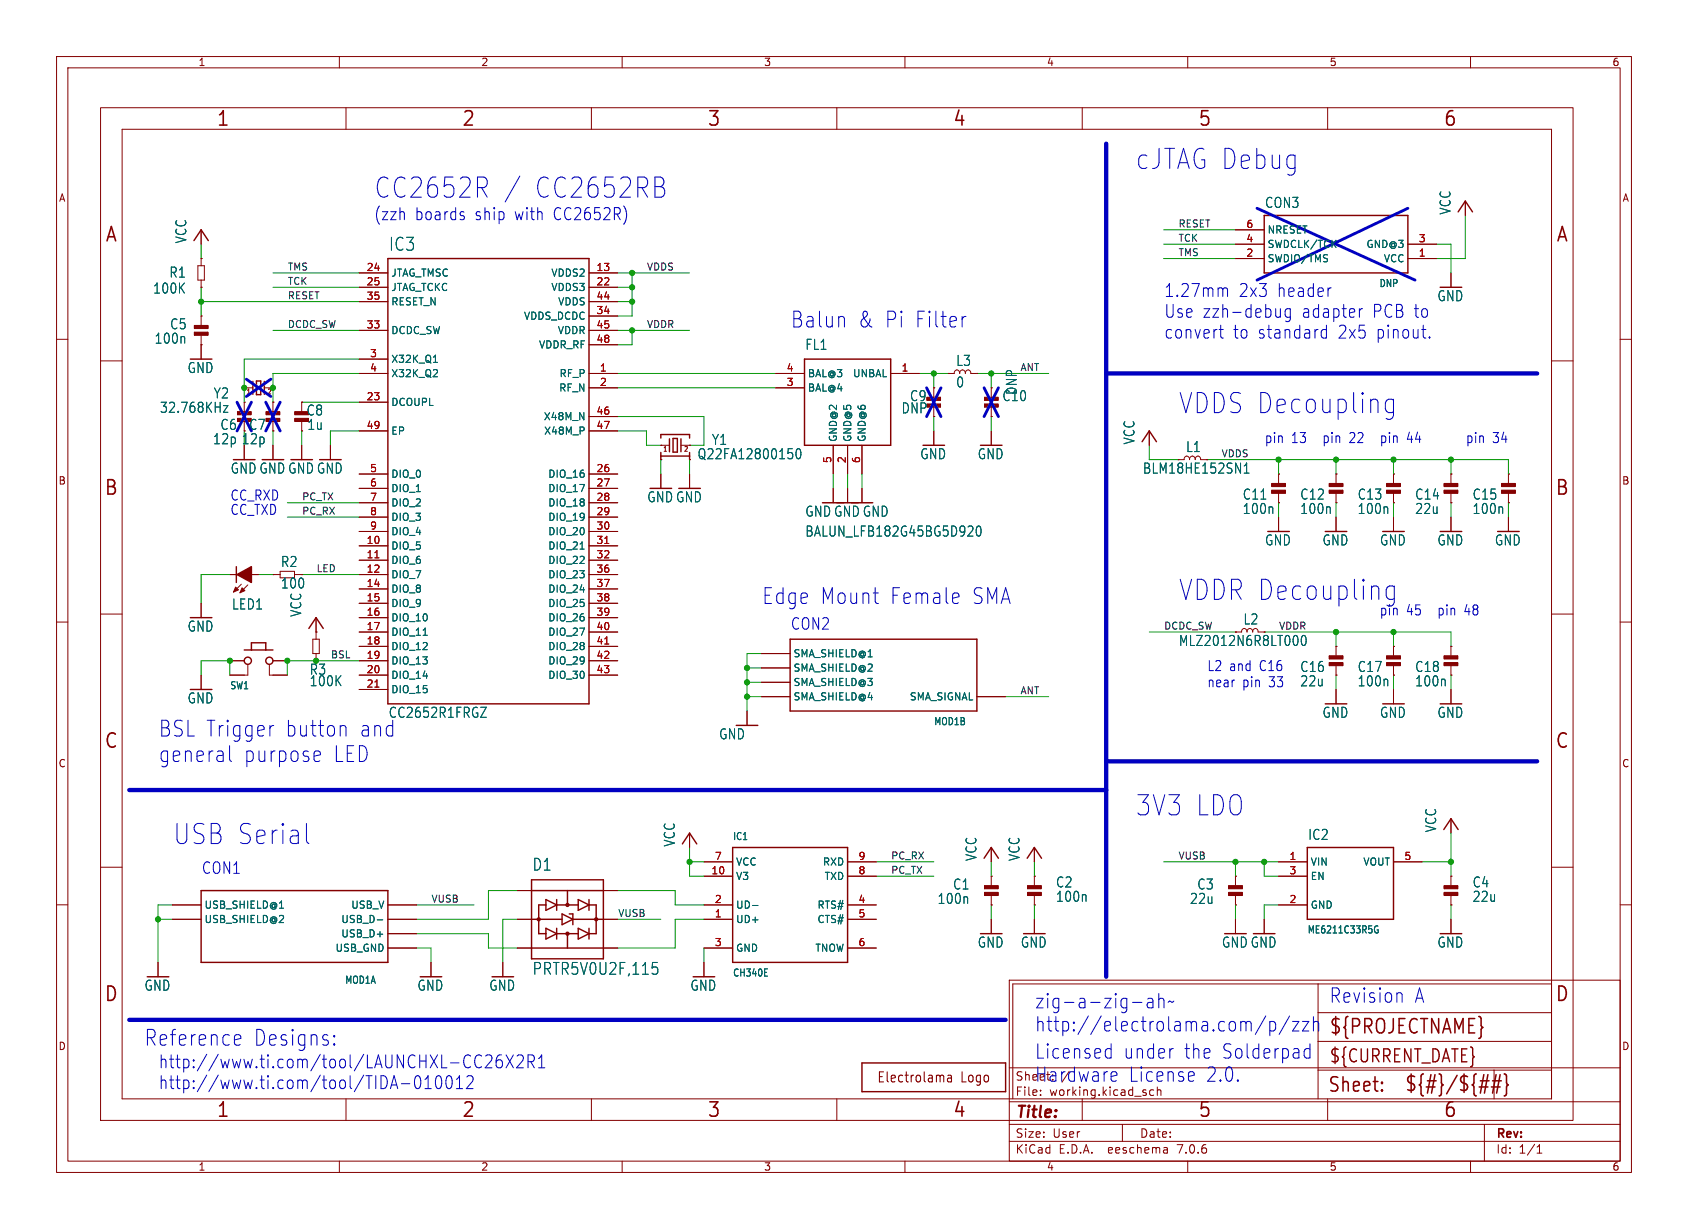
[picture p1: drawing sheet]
<svg xmlns="http://www.w3.org/2000/svg" width="298mm" height="217mm" viewBox="0 0 298 217" stroke-linecap="round" stroke-linejoin="round" font-family="sans-serif">
<defs><g id="words">
<g font-size="5" fill="#0000c2">
<text x="66" y="35.3">CC2652R</text>
<text x="88.8" y="35.3">/</text>
<text x="94.1" y="35.3">CC2652RB</text>
<text x="200.7" y="30.2">cJTAG Debug</text>
<text x="208.3" y="73.4">VDDS Decoupling</text>
<text x="208.3" y="106.4">VDDR Decoupling</text>
<text x="30.5" y="149.6">USB Serial</text>
<text x="200.7" y="144.5">3V3 LDO</text>
</g>
<g font-size="3.9" fill="#0000c2">
<text x="139.7" y="58.2">Balun</text>
<text x="151.6" y="58.2">&amp; Pi Filter</text>
<text x="134.6" y="107.1">Edge Mount</text>
<text x="157.2" y="107.1">Female</text>
<text x="171.7" y="107.1">SMA</text>
<text x="27.9" y="130.5">BSL Trigger</text>
<text x="50.3" y="130.5">button</text>
<text x="27.9" y="135">general</text>
<text x="43" y="135">purpose</text>
<text x="58.8" y="135">LED</text>
<text x="25.4" y="185.2">Reference</text>
<text x="44.7" y="185.2">Designs:</text>
</g>
<text font-size="3.9" fill="#006464" x="63.4" y="130.5">and</text>
<g font-size="3.5" fill="#840000">
<text x="38.2" y="22.7">1</text>
<text x="81.6" y="22.7">2</text>
<text x="125" y="22.7">3</text>
<text x="168.4" y="22.7">4</text>
<text x="211.8" y="22.7">5</text>
<text x="255.1" y="22.7">6</text>
<text x="18.5" y="43.1">A</text>
<text x="275" y="43.1">A</text>
<text x="18.3" y="87.9">B</text>
<text x="274.9" y="87.9">B</text>
<text x="18.3" y="132.7">C</text>
<text x="274.9" y="132.7">C</text>
<text x="18.3" y="177.4">D</text>
<text x="274.9" y="177.4">D</text>
<text x="234.9" y="183.2">${PROJECTNAME}</text>
<text x="38.2" y="197.9">1</text>
<text x="81.6" y="197.9">2</text>
<text x="125" y="197.9">3</text>
<text x="168.4" y="197.9">4</text>
<text x="211.8" y="197.9">5</text>
<text x="234.7" y="193.5">Sheet:</text>
<text x="248.3" y="193.3">${#}/${##}</text>
<text x="255.1" y="197.9">6</text>
</g>
<g font-size="3.5" fill="#0000c2">
<text x="182.9" y="178.5">zig-a-zig-ah~</text>
<text x="234.9" y="177.6">Revision</text>
<text x="250" y="177.6">A</text>
<text x="182.9" y="182.6">http://electrolama.com/p/zzh</text>
<text x="182.9" y="187.4">Licensed</text>
<text x="182.9" y="191.5">Hardware</text>
<text x="198.5" y="187.4">under</text>
<text x="199.5" y="191.5">License</text>
<text x="209.3" y="187.4">the</text>
<text x="213.2" y="191.5">2.0.</text>
<text x="216" y="187.4">Solderpad</text>
</g>
<text font-size="3.2" fill="#006464" x="68.7" y="44.6">IC3</text>
<g font-size="3.2" fill="#0000c2">
<text x="205.7" y="52.7">1.27mm</text>
<text x="218.9" y="52.7">2x3</text>
<text x="225.8" y="52.7">header</text>
<text x="205.7" y="56.4">Use zzh-debug</text>
<text x="230.1" y="56.4">adapter</text>
<text x="242.7" y="56.4">PCB to</text>
<text x="205.7" y="60.1">convert</text>
<text x="217.9" y="60.1">to standard</text>
<text x="236.6" y="60.1">2x5</text>
<text x="243.4" y="60.1">pinout.</text>
<text x="27.9" y="189.1">http://www.ti.com/tool/LAUNCHXL-CC26X2R1</text>
<text x="27.9" y="192.8">http://www.ti.com/tool/TIDA-010012</text>
</g>
<text font-size="3.2" fill="#840000" x="234.9" y="188.2">${CURRENT_DATE}</text>
<g font-size="3" fill="#0000c2">
<text x="66" y="39.1">(zzh</text>
<text x="73.3" y="39.1">boards</text>
<text x="83.9" y="39.1">ship</text>
<text x="91" y="39.1">with</text>
<text x="97.9" y="39.1">CC2652R)</text>
</g>
<g font-size="2.9" fill="#006464">
<text x="94.1" y="154.2">D1</text>
<text x="94.1" y="172.6">PRTR5V0U2F,115</text>
</g>
<g font-size="2.8" fill="#0000c2">
<text x="139.7" y="111.5">CON2</text>
<text x="35.6" y="154.7">CON1</text>
</g>
<text font-size="2.8" fill="#840000" x="179.4" y="198.2">Title:</text>
<g font-size="2.5" fill="#006464">
<text x="223.6" y="37">CON3</text>
<text x="256.7" y="38" transform="rotate(-90 256.7 38)">VCC</text>
<text x="33.2" y="43.1" transform="rotate(-90 33.2 43.1)">VCC</text>
<text x="27" y="52.1">100K</text>
<text x="29.9" y="49.3">R1</text>
<text x="254.1" y="53.5">GND</text>
<text x="30" y="58.5">C5</text>
<text x="27.3" y="61">100n</text>
<text x="142.3" y="62.1">FL1</text>
<text x="169" y="64.9">L3</text>
<text x="33.1" y="66.2">GND</text>
<text x="37.7" y="70.7">Y2</text>
<text x="160.8" y="71.2">C9</text>
<text x="169" y="68.7">0</text>
<text x="177.1" y="71.2">C10</text>
<text x="180" y="69.9" transform="rotate(-90 180 69.9)">DNP</text>
<text x="28.2" y="73.2">32.768KHz</text>
<text x="38.9" y="76.2">C6</text>
<text x="44" y="76.2">C7</text>
<text x="54.1" y="73.7">C8</text>
<text x="54.3" y="76.2">1u</text>
<text x="159.3" y="73.3">DNP</text>
<text x="37.6" y="78.8">12p 12p</text>
<text x="40.7" y="84">GNDGNDGNDGND</text>
<text x="123.2" y="81.4">Q22FA12800150</text>
<text x="125.8" y="78.9">Y1</text>
<text x="162.6" y="81.4">GND</text>
<text x="172.8" y="81.4">GND</text>
<text x="200.8" y="78.7" transform="rotate(-90 200.8 78.7)">VCC</text>
<text x="209.6" y="80.2">L1</text>
<text x="114.4" y="89">GNDGND</text>
<text x="219.6" y="88.6">C11</text>
<text x="229.8" y="88.6">C12</text>
<text x="240" y="88.6">C13</text>
<text x="250.1" y="88.6">C14</text>
<text x="260.3" y="88.6">C15</text>
<text x="142.3" y="95.1">BALUN_LFB182G45BG5D920</text>
<text x="142.3" y="91.6">GNDGNDGND</text>
<text x="219.6" y="91.1">100n</text>
<text x="229.8" y="91.1">100n</text>
<text x="240" y="91.1">100n</text>
<text x="250.1" y="91.1">22u</text>
<text x="260.3" y="91.1">100n</text>
<text x="49.6" y="100.5">R2</text>
<text x="223.6" y="96.7">GND</text>
<text x="233.7" y="96.7">GND</text>
<text x="243.9" y="96.7">GND</text>
<text x="254.1" y="96.7">GND</text>
<text x="264.2" y="96.7">GND</text>
<text x="40.9" y="108">LED1</text>
<text x="49.6" y="104.3">100</text>
<text x="33.1" y="111.9">GND</text>
<text x="53.5" y="109.2" transform="rotate(-90 53.5 109.2)">VCC</text>
<text x="219.8" y="110.6">L2</text>
<text x="54.7" y="119.5">R3</text>
<text x="208.3" y="114.4">MLZ2012N6R8LT000</text>
<text x="229.8" y="119">C16</text>
<text x="240" y="119">C17</text>
<text x="250.1" y="119">C18</text>
<text x="33.1" y="124.6">GND</text>
<text x="54.7" y="121.6">100K</text>
<text x="229.8" y="121.6">22u</text>
<text x="240" y="121.6">100n</text>
<text x="250.1" y="121.6">100n</text>
<text x="68.6" y="127.1">CC2652R1FRGZ</text>
<text x="127.1" y="131">GND</text>
<text x="233.7" y="127.1">GND</text>
<text x="243.9" y="127.1">GND</text>
<text x="254.1" y="127.1">GND</text>
<text x="119.5" y="149.8" transform="rotate(-90 119.5 149.8)">VCC</text>
<text x="231.2" y="148.7">IC2</text>
<text x="254.1" y="147.3" transform="rotate(-90 254.1 147.3)">VCC</text>
<text x="172.9" y="152.3" transform="rotate(-90 172.9 152.3)">VCC</text>
<text x="180.5" y="152.3" transform="rotate(-90 180.5 152.3)">VCC</text>
<text x="165.7" y="160.1">100n</text>
<text x="168.4" y="157.5">C1</text>
<text x="186.6" y="157.1">C2</text>
<text x="186.6" y="159.7">100n</text>
<text x="210.3" y="160.1">22u</text>
<text x="211.6" y="157.5">C3</text>
<text x="260.3" y="157.1">C4</text>
<text x="260.3" y="159.7">22u</text>
<text x="172.8" y="167.8">GND</text>
<text x="180.4" y="167.8">GND</text>
<text x="216" y="167.8">GNDGND</text>
<text x="254.1" y="167.8">GND</text>
<text x="25.5" y="175.4">GND</text>
<text x="73.7" y="175.4">GND</text>
<text x="86.4" y="175.4">GND</text>
<text x="122" y="175.4">GND</text>
</g>
<g font-size="2.5" fill="#840000">
<text x="202" y="84">BLM18HE152SN1</text>
<text x="155" y="191.7">Electrolama</text>
<text x="169.9" y="191.7">Logo</text>
</g>
<g font-size="2.5" fill="#0000c2">
<text x="223.5" y="78.5">pin</text>
<text x="228.3" y="78.5">13</text>
<text x="233.7" y="78.5">pin</text>
<text x="238.4" y="78.5">22</text>
<text x="243.8" y="78.5">pin</text>
<text x="248.6" y="78.5">44</text>
<text x="259.1" y="78.5">pin</text>
<text x="263.8" y="78.5">34</text>
<text x="40.6" y="88.7">CC_RXD</text>
<text x="40.6" y="91.2">CC_TXD</text>
<text x="243.8" y="109">pin</text>
<text x="248.6" y="109">45</text>
<text x="254" y="109">pin</text>
<text x="258.8" y="109">48</text>
<text x="213.4" y="118.8">L2 and</text>
<text x="222.7" y="118.8">C16</text>
<text x="213.4" y="121.7">near</text>
<text x="219.6" y="121.7">pin</text>
<text x="224.4" y="121.7">33</text>
</g>
<g font-size="2.1" fill="#0000c2">
<text x="179.4" y="191.3">Sheet:</text>
<text x="187.7" y="191.3">/</text>
</g>
<g font-size="2.1" fill="#840000">
<text x="179.4" y="194">File:</text>
<text x="185.5" y="194">working.kicad_sch</text>
<text x="179.4" y="201.4">Size:</text>
<text x="186.1" y="201.4">User</text>
<text x="201.4" y="201.4">Date:</text>
<text x="264.4" y="201.6">Rev:</text>
<text x="179.4" y="204.2">KiCad</text>
<text x="187.2" y="204.2">E.D.A.</text>
<text x="196.1" y="204.2">eeschema</text>
<text x="208.4" y="204.2">7.0.6</text>
<text x="264.4" y="204.2">Id:</text>
<text x="268.5" y="204.2">1/1</text>
</g>
<g font-size="1.8" fill="#840000">
<text x="35" y="11.9">1</text>
<text x="85" y="11.9">2</text>
<text x="135" y="11.9">3</text>
<text x="185" y="11.9">4</text>
<text x="235" y="11.9">5</text>
<text x="285" y="11.9">6</text>
<text x="10.3" y="35.9">A</text>
<text x="286.8" y="35.9">A</text>
<text x="10.3" y="85.9">B</text>
<text x="286.7" y="85.9">B</text>
<text x="10.3" y="135.9">C</text>
<text x="286.7" y="135.9">C</text>
<text x="10.3" y="185.9">D</text>
<text x="286.7" y="185.9">D</text>
<text x="35" y="207.2">1</text>
<text x="85" y="207.2">2</text>
<text x="135" y="207.2">3</text>
<text x="185" y="207.2">4</text>
<text x="235" y="207.2">5</text>
<text x="285" y="207.2">6</text>
</g>
<g font-size="1.8" fill="#a90000">
<text x="220.3" y="40.4">6</text>
<text x="220.3" y="45.5">2</text>
<text x="220.3" y="42.9">4</text>
<text x="250.8" y="45.5">1</text>
<text x="250.8" y="42.9">3</text>
<text x="64.7" y="48">24</text>
<text x="64.7" y="50.5">25</text>
<text x="64.7" y="53.1">35</text>
<text x="105.4" y="48">13</text>
<text x="105.4" y="50.5">22</text>
<text x="105.4" y="53.1">44</text>
<text x="64.7" y="58.2">33</text>
<text x="105.4" y="55.6">34</text>
<text x="105.4" y="58.2">45</text>
<text x="65.3" y="63.2">3</text>
<text x="65.3" y="65.8">4</text>
<text x="105.4" y="60.7">48</text>
<text x="106" y="65.8">1</text>
<text x="139" y="65.8">4</text>
<text x="159.3" y="65.8">1</text>
<text x="64.7" y="70.9">23</text>
<text x="106" y="68.3">2</text>
<text x="139" y="68.3">3</text>
<text x="64.7" y="75.9">49</text>
<text x="105.4" y="73.4">46</text>
<text x="105.4" y="75.9">47</text>
<text x="65.3" y="83.6">5</text>
<text x="105.4" y="83.6">26</text>
<text x="147.1" y="82" transform="rotate(-90 147.1 82)">5</text>
<text x="149.6" y="82" transform="rotate(-90 149.6 82)">2</text>
<text x="152.1" y="82" transform="rotate(-90 152.1 82)">6</text>
<text x="65.3" y="86.1">6</text>
<text x="65.3" y="88.6">7</text>
<text x="105.4" y="86.1">27</text>
<text x="105.4" y="88.6">28</text>
<text x="65.3" y="91.2">8</text>
<text x="65.3" y="93.7">9</text>
<text x="105.4" y="91.2">29</text>
<text x="105.4" y="93.7">30</text>
<text x="64.7" y="96.3">10</text>
<text x="64.7" y="98.8">11</text>
<text x="64.7" y="101.3">12</text>
<text x="105.4" y="96.3">31</text>
<text x="105.4" y="98.8">32</text>
<text x="105.4" y="101.3">36</text>
<text x="64.7" y="103.9">14</text>
<text x="64.7" y="106.4">15</text>
<text x="105.4" y="103.9">37</text>
<text x="105.4" y="106.4">38</text>
<text x="64.7" y="109">16</text>
<text x="64.7" y="111.5">17</text>
<text x="105.4" y="109">39</text>
<text x="105.4" y="111.5">40</text>
<text x="64.7" y="114">18</text>
<text x="64.7" y="116.6">19</text>
<text x="64.7" y="119.1">20</text>
<text x="105.4" y="114">41</text>
<text x="105.4" y="116.6">42</text>
<text x="105.4" y="119.1">43</text>
<text x="64.7" y="121.7">21</text>
<text x="125.7" y="154.7">10</text>
<text x="126.3" y="152.1">7</text>
<text x="151.7" y="154.7">8</text>
<text x="151.7" y="152.1">9</text>
<text x="227.9" y="152.1">1</text>
<text x="227.9" y="154.7">3</text>
<text x="248.2" y="152.1">5</text>
<text x="126.3" y="159.8">2</text>
<text x="151.7" y="159.8">4</text>
<text x="227.9" y="159.8">2</text>
<text x="126.3" y="162.3">1</text>
<text x="126.3" y="167.4">3</text>
<text x="151.7" y="162.3">5</text>
<text x="151.7" y="167.4">6</text>
</g>
<g font-size="1.8" fill="#006464">
<text x="224" y="41.5">NRESET</text>
<text x="224" y="46.6">SWDIO/TMS</text>
<text x="224" y="44">SWDCLK/TCK</text>
<text x="241.5" y="44">GND@3</text>
<text x="244.6" y="46.6">VCC</text>
<text x="69.1" y="49.1">JTAG_TMSC</text>
<text x="69.1" y="51.7">JTAG_TCKC</text>
<text x="97.4" y="49.1">VDDS2</text>
<text x="97.4" y="51.7">VDDS3</text>
<text x="243.8" y="51">DNP</text>
<text x="69.1" y="59.3">DCDC_SW</text>
<text x="69.1" y="54.2">RESET_N</text>
<text x="92.5" y="56.7">VDDS_DCDC</text>
<text x="98.5" y="59.3">VDDR</text>
<text x="98.6" y="54.2">VDDS</text>
<text x="69.1" y="64.4">X32K_Q1</text>
<text x="95.2" y="61.8">VDDR_RF</text>
<text x="69.1" y="72">DCOUPL</text>
<text x="69.1" y="66.9">X32K_Q2</text>
<text x="98.8" y="69.4">RF_N</text>
<text x="98.8" y="66.9">RF_P</text>
<text x="142.7" y="69.4">BAL@4</text>
<text x="142.7" y="66.9">BAL@3</text>
<text x="150.7" y="66.9">UNBAL</text>
<text x="69.1" y="77.1">EP</text>
<text x="96.1" y="74.5">X48M_N</text>
<text x="96.1" y="77.1">X48M_P</text>
<text x="148.2" y="78.2" transform="rotate(-90 148.2 78.2)">GND@2</text>
<text x="150.7" y="78.2" transform="rotate(-90 150.7 78.2)">GND@5</text>
<text x="153.3" y="78.2" transform="rotate(-90 153.3 78.2)">GND@6</text>
<text x="69.1" y="84.7">DIO_0</text>
<text x="69.1" y="87.2">DIO_1</text>
<text x="69.1" y="89.8">DIO_2</text>
<text x="96.8" y="84.7">DIO_16</text>
<text x="96.8" y="87.2">DIO_17</text>
<text x="96.8" y="89.8">DIO_18</text>
<text x="69.1" y="92.3">DIO_3</text>
<text x="69.1" y="94.8">DIO_4</text>
<text x="96.8" y="92.3">DIO_19</text>
<text x="96.8" y="94.8">DIO_20</text>
<text x="69.1" y="97.4">DIO_5</text>
<text x="69.1" y="99.9">DIO_6</text>
<text x="96.8" y="97.4">DIO_21</text>
<text x="96.8" y="99.9">DIO_22</text>
<text x="69.1" y="102.5">DIO_7</text>
<text x="69.1" y="105">DIO_8</text>
<text x="69.1" y="107.5">DIO_9</text>
<text x="96.8" y="102.5">DIO_23</text>
<text x="96.8" y="105">DIO_24</text>
<text x="96.8" y="107.5">DIO_25</text>
<text x="69.1" y="110.1">DIO_10</text>
<text x="69.1" y="112.6">DIO_11</text>
<text x="96.8" y="110.1">DIO_26</text>
<text x="96.8" y="112.6">DIO_27</text>
<text x="69.1" y="115.2">DIO_12</text>
<text x="69.1" y="117.7">DIO_13</text>
<text x="96.8" y="115.2">DIO_28</text>
<text x="96.8" y="117.7">DIO_29</text>
<text x="140.2" y="116.4">SMA_SHIELD@1</text>
<text x="140.2" y="119">SMA_SHIELD@2</text>
<text x="40.6" y="122.1">SW1</text>
<text x="69.1" y="120.2">DIO_14</text>
<text x="69.1" y="122.8">DIO_15</text>
<text x="96.8" y="120.2">DIO_30</text>
<text x="140.2" y="121.5">SMA_SHIELD@3</text>
<text x="140.2" y="124.1">SMA_SHIELD@4</text>
<text x="160.8" y="124.1">SMA_SIGNAL</text>
<text x="165.1" y="128.4">MOD1B</text>
<text x="129.5" y="148.8">IC1</text>
<text x="130" y="155.8">V3</text>
<text x="130" y="153.3">VCC</text>
<text x="145.4" y="153.3">RXD</text>
<text x="145.7" y="155.8">TXD</text>
<text x="231.6" y="153.3">VIN</text>
<text x="231.6" y="155.8">EN</text>
<text x="241" y="153.3">VOUT</text>
<text x="36.1" y="160.9">USB_SHIELD@1</text>
<text x="62" y="160.9">USB_V</text>
<text x="130" y="160.9">UD-</text>
<text x="144.4" y="160.9">RTS#</text>
<text x="231.6" y="160.9">GND</text>
<text x="36.1" y="163.4">USB_SHIELD@2</text>
<text x="60.2" y="166">USB_D+</text>
<text x="60.2" y="163.4">USB_D-</text>
<text x="130" y="163.4">UD+</text>
<text x="144.4" y="163.4">CTS#</text>
<text x="231.1" y="165.3">ME6211C33R5G</text>
<text x="59.2" y="168.5">USB_GND</text>
<text x="129.5" y="172.9">CH340E</text>
<text x="130" y="168.5">GND</text>
<text x="144.1" y="168.5">TNOW</text>
<text x="60.9" y="174.2">MOD1A</text>
</g>
<g font-size="1.7" fill="#0f0f0f">
<text x="208.3" y="40.3">RESET</text>
<text x="50.8" y="47.9">TMS</text>
<text x="114.3" y="47.9">VDDS</text>
<text x="208.3" y="42.8">TCK</text>
<text x="208.3" y="45.4">TMS</text>
<text x="50.8" y="50.5">TCK</text>
<text x="50.8" y="53">RESET</text>
<text x="50.8" y="58.1">DCDC_SW</text>
<text x="114.3" y="58.1">VDDR</text>
<text x="180.3" y="65.7">ANT</text>
<text x="215.9" y="80.9">VDDS</text>
<text x="53.3" y="88.6">PC_TX</text>
<text x="53.3" y="91.1">PC_RX</text>
<text x="55.9" y="101.3">LED</text>
<text x="205.7" y="111.4">DCDC_SW</text>
<text x="226.1" y="111.4">VDDR</text>
<text x="58.4" y="116.5">BSL</text>
<text x="180.3" y="122.8">ANT</text>
<text x="157.5" y="152.1">PC_RX</text>
<text x="157.5" y="154.6">PC_TX</text>
<text x="208.3" y="152.1">VUSB</text>
<text x="76.2" y="159.7">VUSB</text>
<text x="109.2" y="162.2">VUSB</text>
</g>
<g font-size="1.2" fill="#840000">
<text x="43.5" y="69.9">1</text>
<text x="47.2" y="69.9">2</text>
<text x="117.1" y="80.1">1</text>
<text x="120.8" y="80.1">2</text>
</g>
</g></defs>
<g fill="none" stroke="#840000" stroke-width=".18">
<path d="M10 10h278.5v197.3h-278.5zM12 12h274.5v193.3h-274.5zM17.8 19h260.3v179.1h-260.3zM60 10v2M61.2 19v3.9M104.6 19v3.9M110 10v2M148 19v3.9M160 10v2M191.3 19v3.9M210 10v2M234.7 19v3.9"/>
<path d="M260 10v2M21.6 22.9h252.7v171.4h-252.7zM259.1 35.6v2.5M10 60h2M34.4 58.7h2.4v.6h-2.4zM34.4 57.5h2.4v.6h-2.4zM34.4 59.2h2.4M34.4 59.1h2.4M34.4 59h2.4M34.4 58.9h2.4M34.4 58.8h2.4M34.4 58h2.4"/>
<path d="M34.4 57.9h2.4M34.4 57.8h2.4M34.4 57.7h2.4M34.4 57.6h2.4M35 47h1.1v2.5h-1.1zM35.6 55.9h.1M35.6 50.8h.1M35.6 45.7h.1M35.6 40.6v2.6M35.6 45.7v1.3M35.6 49.5v1.3M35.6 55.9v1.7"/>
<path d="M35.6 59.4v4.1M63.5 48.3h5.1M63.5 50.8h5.1M63.5 58.4h5.1M63.5 53.3h5.1M104.1 48.3h5.1M104.1 50.8h5.1M104.1 58.4h5.1M104.1 55.9h5.1M104.1 53.3h5.1M218.4 45.7h5.1M218.4 43.2h5.1"/>
<path d="M218.4 40.6h5.1M248.9 45.7h5.1M248.9 43.2h5.1M256.5 48.3v2.5M286.5 60h2M17.8 63.8h3.8M35.6 61h.1M42 74.5h2.4M42 74.4h2.4M42 74.3h2.4M42 74.2h2.4M42 74.1h2.4"/>
<path d="M42 74h2.4M42 72.8h2.4v.5h-2.4zM42 73.3h2.4M42 73.2h2.4M42 73.1h2.4M42 73h2.4M42 72.9h2.4M43.2 71.1h.1M43.2 68.6h.1M43.2 68.6h1.5M43.2 71.1v1.7M43.2 74.6v1.6"/>
<path d="M43.2 78.7v2.6M46.7 68.6h1.6M47.1 74h2.4v.5h-2.4M47.1 74.5h2.4M47.1 74.4h2.4M47.1 74.3h2.4M47.1 74.2h2.4M47.1 74.1h2.4M47.1 72.8h2.4v.5h-2.4zM47.1 73.3h2.4M47.1 73.2h2.4M47.1 73.1h2.4"/>
<path d="M47.1 73h2.4M47.1 72.9h2.4M48.3 76.2h.1M48.3 71.1h.1M48.3 68.6h.1M48.3 71.1v1.7M48.3 74.6v1.6M48.3 78.7v2.6M52.1 74.5h2.4M52.1 74.4h2.4M52.1 74.3h2.4M52.1 74.2h2.4"/>
<path d="M52.1 74.1h2.4M52.1 73.3h2.4M52.1 73.2h2.4M52.1 73.1h2.4M52.1 73h2.4M52.1 72.9h2.4M53.3 76.2h.1M53.3 71.1h.1M53.3 71.1v1.7M53.3 74.6v1.6M53.3 78.7v2.6M54.5 74h-2.4v.5h2.4"/>
<path d="M54.5 72.8h-2.4v.5h2.4M58.4 78.7v2.6M63.5 66h5.1M63.5 71.1h5.1M63.5 63.5h5.1M63.5 76.2h5.1M104.1 66h5.1M104.1 68.6h5.1M104.1 73.7h5.1M104.1 76.2h5.1M104.1 61h5.1M116.8 78.7h.1"/>
<path d="M116.8 78.7h1.6M120.4 78.7h1.5M121.9 78.7h.1M137.2 66h5M137.2 68.6h5M147.3 78.7v5.1M149.9 78.7v5.1M152.4 78.7v5.1M157.5 66h5.1M163.9 71.4h2.4v.6h-2.4M163.9 70.2h2.4v.6h-2.4M163.9 71.9h2.4"/>
<path d="M163.9 71.8h2.4M163.9 71.7h2.4M163.9 71.6h2.4M163.9 71.5h2.4M163.9 70.7h2.4M163.9 70.6h2.4M163.9 70.5h2.4M163.9 70.4h2.4M163.9 70.3h2.4M165.1 73.7h.1M165.1 68.6h.1M165.1 68.6v1.7"/>
<path d="M165.1 72.1v1.6M165.1 76.2v2.5M167.6 66h1.1v-.2a.48 .48 0 0 1 .6-.4 .48 .48 0 0 1 .4 .6v-.2a.5 .5 0 0 1 .6-.4 .5 .5 0 0 1 .4 .6v-.2a.48 .48 0 0 1 .6-.4 .48 .48 0 0 1 .3 .6h1.1M167.6 66h.1M172.7 66h.1M174.1 71.9h2.4M174.1 71.8h2.4M174.1 71.7h2.4M174.1 71.6h2.4M174.1 71.5h2.4M174.1 70.7h2.4M174.1 70.6h2.4"/>
<path d="M174.1 70.5h2.4M174.1 70.4h2.4M174.1 70.3h2.4M175.3 73.7h.1M175.3 68.6h.1M175.3 68.6v1.7M175.3 72.1v1.6M175.3 76.2v2.5M176.5 71.4h-2.4v.6h2.4M176.5 70.2h-2.4v.6h2.4M203.2 76.2v2.5M274.3 63.8h3.8"/>
<path d="M63.5 96.5h5.1M63.5 99.1h5.1M63.5 83.8h5.1M63.5 86.4h5.1M63.5 88.9h5.1M63.5 91.4h5.1M63.5 94h5.1M104.1 96.5h5.1M104.1 99.1h5.1M104.1 83.8h5.1M104.1 86.4h5.1M104.1 88.9h5.1"/>
<path d="M104.1 91.4h5.1M104.1 94h5.1M116.8 81.3h.1M116.8 83.8v2.6M121.9 81.3h.1M121.9 83.8v2.6M147.3 86.4v2.5M149.9 86.4v2.5M152.4 86.4v2.5M209.4 81.3v-.3a.48 .48 0 0 1 .6-.3 .48 .48 0 0 1 .3 .6l.1-.3a.5 .5 0 0 1 .6-.3 .5 .5 0 0 1 .3 .6l.1-.3a.48 .48 0 0 1 .6-.3 .48 .48 0 0 1 .3 .6M224.9 85.5h2.4v.5h-2.4zM224.9 85.6h2.4"/>
<path d="M224.9 85.7h2.4M224.9 85.8h2.4M224.9 85.9h2.4M224.9 86h2.4M224.9 86.7h2.4v.5h-2.4zM224.9 86.8h2.4M224.9 86.9h2.4M224.9 87h2.4M224.9 87.1h2.4M224.9 87.2h2.4M226.1 83.8h.1M226.1 88.9h.1"/>
<path d="M226.1 83.8v1.6M226.1 87.2v1.7M226.1 91.4v2.6M235 85.5h2.4v.5h-2.4zM235 85.6h2.4M235 85.7h2.4M235 85.8h2.4M235 85.9h2.4M235 86h2.4M235 86.7h2.4v.5h-2.4zM235 86.8h2.4M235 86.9h2.4"/>
<path d="M235 87h2.4M235 87.1h2.4M235 87.2h2.4M236.2 83.8h.1M236.2 88.9h.1M236.2 83.8v1.6M236.2 87.2v1.7M236.2 91.4v2.6M245.2 85.5h2.4v.5h-2.4zM245.2 85.6h2.4M245.2 85.7h2.4M245.2 85.8h2.4"/>
<path d="M245.2 85.9h2.4M245.2 86h2.4M245.2 86.7h2.4v.5h-2.4zM245.2 86.8h2.4M245.2 86.9h2.4M245.2 87h2.4M245.2 87.1h2.4M245.2 87.2h2.4M246.4 83.8h.1M246.4 88.9h.1M246.4 83.8v1.6M246.4 87.2v1.7"/>
<path d="M246.4 91.4v2.6M255.3 85.5h2.4v.5h-2.4zM255.3 85.6h2.4M255.3 85.7h2.4M255.3 85.8h2.4M255.3 85.9h2.4M255.3 86h2.4M255.3 86.7h2.4v.5h-2.4zM255.3 86.8h2.4M255.3 86.9h2.4M255.3 87h2.4M255.3 87.1h2.4"/>
<path d="M255.3 87.2h2.4M256.5 83.8h.1M256.5 88.9h.1M256.5 83.8v1.6M256.5 87.2v1.7M256.5 91.4v2.6M265.5 85.5h2.4v.5h-2.4zM265.5 86.7h2.4v.5h-2.4zM265.5 85.6h2.4M265.5 85.7h2.4M265.5 85.8h2.4M265.5 85.9h2.4"/>
<path d="M265.5 86h2.4M265.5 86.8h2.4M265.5 86.9h2.4M265.5 87h2.4M265.5 87.1h2.4M265.5 87.2h2.4M266.7 83.8h.1M266.7 88.9h.1M266.7 83.8v1.6M266.7 87.2v1.7M266.7 91.4v2.6M10 110h2"/>
<path d="M17.8 108.6h3.8M35.6 106.7v2.5M35.6 119.4v2.5M40.6 101.6h5.1M40.6 116.8h2.6M42.7 103.3l-1.4 1.4M43.8 103.4l-1.4 1.4M43.8 117.5v1.9h-3.2M47.6 117.5v1.9h3.2M48.3 101.6h.1M48.3 101.6h1.2M48.3 116.8h2.5"/>
<path d="M49.5 101v1.2M52.1 101.6h1.2M52.1 101v1.2M53.3 101.6h.1M55.3 113h1.2v2.6h-1.2zM55.9 111.8h.1M55.9 116.8h.1M55.9 109.2v3.8M55.9 115.6v1.2M63.5 101.6h5.1M63.5 119.4h5.1M63.5 116.8h5.1"/>
<path d="M63.5 104.1h5.1M63.5 106.7h5.1M63.5 109.2h5.1M63.5 111.8h5.1M63.5 114.3h5.1M104.1 101.6h5.1M104.1 119.4h5.1M104.1 116.8h5.1M104.1 104.1h5.1M104.1 106.7h5.1M104.1 109.2h5.1M104.1 111.8h5.1"/>
<path d="M104.1 114.3h5.1M134.6 115.6h5.1M134.6 118.1h5.1M218.4 111.8h1.1v-.3a.48 .48 0 0 1 .6-.3 .48 .48 0 0 1 .4 .6v-.3a.5 .5 0 0 1 .6-.3 .5 .5 0 0 1 .4 .6v-.3a.48 .48 0 0 1 .6-.3 .48 .48 0 0 1 .3 .6h1.1M218.4 111.8h.1M223.5 111.8h.1M235 116h2.4v.5h-2.4zM235 116h2.4M235 116.1h2.4M235 116.2h2.4M235 116.3h2.4M235 116.4h2.4"/>
<path d="M235 117.2h2.4v.5h-2.4zM235 117.2h2.4M235 117.3h2.4M235 117.4h2.4M235 117.5h2.4M235 117.6h2.4M236.2 114.3h.1M236.2 119.4h.1M236.2 114.3v1.6M236.2 117.7v1.7M245.2 116h2.4v.5h-2.4zM245.2 116h2.4"/>
<path d="M245.2 116.1h2.4M245.2 116.2h2.4M245.2 116.3h2.4M245.2 116.4h2.4M245.2 117.2h2.4v.5h-2.4zM245.2 117.2h2.4M245.2 117.3h2.4M245.2 117.4h2.4M245.2 117.5h2.4M245.2 117.6h2.4M246.4 114.3h.1M246.4 119.4h.1"/>
<path d="M246.4 114.3v1.6M246.4 117.7v1.7M255.3 116h2.4v.5h-2.4zM255.3 117.2h2.4v.5h-2.4zM255.3 116h2.4M255.3 116.1h2.4M255.3 116.2h2.4M255.3 116.3h2.4M255.3 116.4h2.4M255.3 117.2h2.4M255.3 117.3h2.4M255.3 117.4h2.4"/>
<path d="M255.3 117.5h2.4M255.3 117.6h2.4M256.5 114.3h.1M256.5 119.4h.1M256.5 114.3v1.6M256.5 117.7v1.7M274.3 108.6h3.8M286.5 110h2M63.5 121.9h5.1M132.1 125.7v2.6M134.6 120.6h5.1M134.6 123.2h5.1"/>
<path d="M172.7 123.2h5.1M236.2 121.9v2.6M246.4 121.9v2.6M256.5 121.9v2.6M10 160h2M17.8 153.4h3.8M91.4 157.5h2.6M106.7 157.5h2.5M121.9 147.3v2.6M124.5 152.4h5M124.5 154.9h5M149.9 152.4h5"/>
<path d="M149.9 154.9h5M174.1 156.6h2.4v.6h-2.4zM174.1 156.7h2.4M174.1 156.8h2.4M174.1 156.9h2.4M174.1 157h2.4M174.1 157.1h2.4M174.1 157.8h2.4v.6h-2.4zM174.1 157.9h2.4M174.1 158h2.4M174.1 158.1h2.4M174.1 158.2h2.4"/>
<path d="M174.1 158.3h2.4M175.3 154.9h.1M175.3 149.9v2.5M175.3 154.9v1.7M175.3 158.4v1.6M181.7 156.6h2.4v.6h-2.4zM181.7 156.7h2.4M181.7 156.8h2.4M181.7 156.9h2.4M181.7 157h2.4M181.7 157.1h2.4M181.7 157.8h2.4v.6h-2.4z"/>
<path d="M181.7 157.9h2.4M181.7 158h2.4M181.7 158.1h2.4M181.7 158.2h2.4M181.7 158.3h2.4M182.9 154.9h.1M182.9 149.9v2.5M182.9 154.9v1.7M182.9 158.4v1.6M217.2 156.6h2.4v.6h-2.4zM217.2 156.7h2.4M217.2 156.8h2.4"/>
<path d="M217.2 156.9h2.4M217.2 157h2.4M217.2 157.1h2.4M217.2 157.8h2.4v.6h-2.4zM217.2 157.9h2.4M217.2 158h2.4M217.2 158.1h2.4M217.2 158.2h2.4M217.2 158.3h2.4M218.4 154.9h.1M218.4 154.9v1.6M218.4 158.3v1.7"/>
<path d="M226.1 152.4h5M226.1 154.9h5M246.4 152.4h5.1M255.3 156.6h2.4v.6h-2.4zM255.3 157.8h2.4v.6h-2.4zM255.3 156.7h2.4M255.3 156.8h2.4M255.3 156.9h2.4M255.3 157h2.4M255.3 157.1h2.4M255.3 157.9h2.4M255.3 158h2.4"/>
<path d="M255.3 158.1h2.4M255.3 158.2h2.4M255.3 158.3h2.4M256.5 154.9h.1M256.5 144.8v2.5M256.5 154.9v1.6M256.5 158.3v1.7M274.3 153.4h3.8M286.5 160h2M27.9 170.2v2.5M30.5 160h5.1M30.5 162.6h5.1"/>
<path d="M68.6 160h5.1M68.6 167.6h5.1M68.6 162.6h5.1M68.6 165.1h5.1M76.2 170.2v2.5M88.9 170.2v2.5M91.4 167.6h2.6M91.4 162.6h2.6M106.7 167.6h2.5M106.7 162.6h2.5M124.5 160h5M124.5 167.6h5"/>
<path d="M124.5 162.6h5M124.5 170.2v2.5M149.9 160h5M149.9 167.6h5M149.9 162.6h5M175.3 160h.1M175.3 162.6v2.5M178.4 173.3h108.1v32h-108.1zM182.9 160h.1M182.9 162.6v2.5M218.4 160h.1M218.4 162.6v2.5"/>
<path d="M223.5 162.6v2.5M226.1 160h5M233 174v20.3M233 179.1h41.3M256.5 160h.1M256.5 162.6v2.5M274.3 174h-95.2v20.3M61.2 194.3v3.8M104.6 194.3v3.8M148 194.3v3.8M178.4 198.8h108.1M178.4 194.8h108.1"/>
<path d="M178.4 188.8h108.1M184 193.6v.1M184 192.8v.1M191.3 194.3v3.8M198.4 198.8v3M203.4 192.8l-.1 .2v.6l.3 .1 .4-.1M204.6 192.2v1.5M204.7 192.8l-.1 .1M205.2 192.8l.1 .9M233 184.1h41.3M233 189.2h41.3M234.7 194.3v3.8"/>
<path d="M262.5 198.8v6.5M264.2 189.2v5.1M60 205.3v2M110 205.3v2M160 205.3v2M178.4 201.8h108.1M206.3 203l.1 .9M206.4 203.8l-.1 .1M206.4 203.3h-.1M210 205.3v2M260 205.3v2M271.8 203.9h.8"/>
<path d="M271.8 202.8l.4-.4v1.5"/>
</g>
<g fill="none" stroke="#840000" stroke-width=".25">
<path d="M223.5 38.1h25.4v10.2h-25.4zM257.8 37.5l1.3-1.9 1.2 1.9M34.3 42.5l1.3-1.9 1.2 1.9M68.6 45.7h35.5v78.8h-35.5zM44.7 67.4v2.3M45.3 67.4h.8v2.4h-.8zM46.7 67.4v2.3M116.8 77.5v-.7h5.1v.7M118.4 77.6v2.3M119 77.5h.8v2.4h-.8zM120.4 77.6v2.3M142.2 63.5h15.3v15.2h-15.3z"/>
<path d="M201.9 78.1l1.3-1.9 1.3 1.9M116.8 80v1.3M116.8 80.6h5.1M121.9 80v1.3M41.8 100.2v2.8M43.2 114.9h5.1M44.4 114.9v-1.2h2.6v1.2M54.6 111.1l1.3-1.9 1.2 1.9M139.7 113h33v12.7h-33zM130.2 128.3h3.8M35.6 157.5h33v12.7h-33zM94 155.6h12.7v13.9h-12.7z"/>
<path d="M94 157.5h12.7M96.5 159.1l1.9 .9-1.9 1zM98.4 159.1v1.9M100.3 157.5v2.5M102.2 159.1l1.9 .9-1.9 1zM104.1 159.1v1.9M120.6 149.2l1.3-1.9 1.3 1.9M129.5 149.9h20.4v20.3h-20.4zM174 151.8l1.3-1.9 1.2 1.9M181.6 151.8l1.3-1.9 1.2 1.9M231.1 149.9h15.3v12.7h-15.3zM255.3 146.7l1.2-1.9 1.3 1.9"/>
<path d="M94 162.6h5.4M94 167.6h12.7M96.5 160h-1.3v5.1h1.3M96.5 164.1l1.9 1-1.9 1zM98.4 160h3.8M98.4 165.1h3.8M98.4 164.1v2M99.4 161.6l1.9 1-1.9 .9zM100.3 165.1v2.5M100.6 161.6h.7v1.9M101.3 162.6h5.4M102.2 164.1l1.9 1-1.9 1z"/>
<path d="M104.1 160h1.3v5.1h-1.3M104.1 164.1v2M152.4 188h25.4v5h-25.4z"/>
<circle cx="43.8" cy="116.8" r=".63"/>
<circle cx="47.6" cy="116.8" r=".63"/>
<circle cx="95.2" cy="162.6" r=".25"/>
<circle cx="100.3" cy="160" r=".25"/>
<circle cx="100.3" cy="165.1" r=".25"/>
<circle cx="105.4" cy="162.6" r=".25"/>
</g>
<path d="M41.9 101.6l2.5-1.4v2.8z" fill="#840000" stroke="#840000" stroke-width=".25"/>
<g fill="#840000" stroke="#840000" stroke-width=".18">
<path d="M42.8 103.9l.5 .5-.9 .4z"/>
<path d="M41.7 103.8l.5 .5-.9 .4z"/>
</g>
<g fill="none" stroke="#006464" stroke-width=".18">
<path d="M39.5 71.7h.8l-.8 1.2h.8M76.6 64.1h.8M77.2 65.4l.2 .2-.1 .3-.7 .7h.8M139.4 79.3h.7M141 79.4l.2-.1a1.23 1.23 0 0 1 0 1.8h-.1a1.32 1.32 0 0 1-.1-1.7zM102.6 97.1h.7M140 80.1l.2 .3-.2 .6M171.7 93l.3 .4v.4l-.9 1h.9M172.8 93.1l.3-.1a1.23 1.23 0 0 1 0 1.8h-.1a1.32 1.32 0 0 1-.2-1.7zM220 83.7h.8M220 82.4l.4-.5v1.8M74.8 112.3h.7"/>
<path d="M229.4 112.5l.1 .5-.1 1M230.3 112.4h.3a1.23 1.23 0 0 1 0 1.7h-.2a1.32 1.32 0 0 1-.1-1.7zM85 125.1h1l-1 1.7h1M49.4 160.6h.7M66.7 162.7h1M115.4 170.2h.8M115.5 171h.5l.3 .4-.1 .7-.2 .2h-.5M133.1 160.1h.9M135.2 172.6h.5M135.2 171.3h.5M243.5 164.4h.2l-.1 .5h-.4l-.1-.2M243.6 163.8h-.4l-.1 .2"/>
</g>
<path d="M167.6 190.2h.6v1.1M168.2 190.6h-.5a.37 .37 0 0 0-.2 .4 .37 .37 0 0 0 .2 .3l.5-.1" fill="none" stroke="#840000" stroke-width=".19"/>
<path d="M66.3 98.6h.7M106.9 96.1h.7M106.9 113.9h.7M66.3 121.5h.7" fill="none" stroke="#a90000" stroke-width=".18"/>
<path d="M244.3 192.7l.1 .1-.1 .1M244.3 191.4l.1 .1-.1 .1M261.5 192.2h1.6M261.7 191.1h1.6M263.1 190l-.6 3.3M263.7 192.2h1.5M263.9 191.1h1.5M264.5 190l-.6 3.3M265.2 190l-.6 3.3M266 189.9l.3 .1 .1 .3v1.2l.3 .3-.3 .4v1.2l-.1 .3-.3 .1" fill="none" stroke="#840000" stroke-width=".27"/>
<g fill="none" stroke="#0000c2" stroke-width=".18">
<path d="M81.9 38.1a.37 .37 0 0 1 .2 .4 .37 .37 0 0 1-.2 .4M81.9 37.4l.1 .1M85.1 33.2l1 1.7M86 31.6l.1 .4-.1 .8M91.9 31.1l-2.6 4.6M110.7 37.3v1.4M116.8 31.3a.9 .9 0 0 1 .6 .9 .9 .9 0 0 1-.6 .8 .98 .98 0 0 1 .8 .9 .98 .98 0 0 1-.7 1M170.8 56h-.2l-.4 .2M215.6 58.3h.7M215.8 57.5v2l.1 .2 .4 .1M216.3 51l.2-.1 .4 .1 .1 1.4M226.4 54.6v1.5"/>
<path d="M226.4 55.9l-.3 .2M228.1 54.7l-.5-.1-.4 .4v.7l.2 .3 .2 .1 .5-.1M228.1 54.6v1.8l-.1 .4M233.8 58.4l.2-.1 .5 .1M233.8 59.7l.2 .1 .5-.1M234.5 57.5v2.3M235.2 50.9h.2M240.9 54.6a.51 .51 0 0 0-.5 .4M252.8 59.6v.1v.1M252.8 59.6l-.1 .1 .1 .1M252.8 59.6v.2M246.4 70.6v2.9a.8 .8 0 0 1-1.3 .5"/>
<path d="M246.4 70.8l-.3-.2h-.6l-.4 .3-.2 .4v1l.3 .5 .3 .2h.6l.3-.2M169.4 105l.2 .5-1.2 .3M246.5 103.6v2.9M246.5 103.8l-.3-.2h-.5l-.5 .4-.1 .3v1l.3 .5 .3 .2h.5l.3-.2M40.6 131.9v2.4l.3 .4M48.4 128.3l-.5 .1M55.9 132.8l.6 .1 .2 .6-1.2 .2M56.5 134.5l-.6 .2M60.5 128.3l.6 .1 .1 .3v1.5M54.2 145.6v3.1l.1 .3 .3 .2M200.3 177.3h1.6M202.9 176.6l.2-.1 .6 .1 .2 1.6"/>
<path d="M203.9 177.1l-.8 .2a.52 .52 0 0 0-.3 .4 .52 .52 0 0 0 .3 .5l.8-.1M204.9 176.8a.53 .53 0 0 1 .8-.2l.1 1.6M204.9 175.7v2.5M207.6 177l-.4 .3-.4-.3-.3 .3M223.8 179.7l-1.9 3.2M228 179.7l-1.8 3.2M232.2 179.8v2.5M247.3 175.5h.3l.3 .4v1.3M41.8 183l.7 .1 .1 .5-1.2 .3M42.5 184.7l-.7 .1M59.1 184.6l.1 .1-.1 .1M59.1 184.6l-.1 .1 .1 .1"/>
<path d="M59.1 183.1v.3M59.1 184.6v.2M59.1 183.1l.1 .1-.1 .2M59.1 183.1l-.1 .1 .1 .2M71 191.6h1.5M73.4 190.7a1.46 1.46 0 0 0 .3 1.8 .51 .51 0 0 0 .6-.4l.1-.5-.1-.9M75.1 192.5h1.1M75.7 190.2v2.3M77.1 190.7a1.46 1.46 0 0 0 .3 1.8 .51 .51 0 0 0 .6-.4l.1-.5-.1-.9M78.9 190.7a1.46 1.46 0 0 0 .4 1.8 .51 .51 0 0 0 .6-.4v-.5v-.9M80.7 192.5h1.1M81.2 190.2v2.3"/>
<path d="M83.6 190.9v.3l-1.2 1.3h1.2M83.9 187.8a.87 .87 0 0 0 .9 1l.3-.2M85.1 186.8a.63 .63 0 0 0-.6-.2 .63 .63 0 0 0-.5 .5l-.1 .4M85.9 186.8l.2-.3h.5a.65 .65 0 0 1 .3 1l-1.1 1.3h1.2M88.6 186.5a.81 .81 0 0 0-.9 1v.9l.2 .3 .6 .1 .2-.2 .1-.8-.2-.3-.5-.1-.4 .4M89.5 186.5l1.3 2.3M90.8 186.5l-1.3 2.3M91.4 186.8l.3-.3h.5a.65 .65 0 0 1 .2 1l-1.1 1.3h1.2M93.4 187.7h.7a.65 .65 0 0 0 .4-.6 .65 .65 0 0 0-.4-.6h-.7v2.3M93.8 187.7l.7 1.1M95.2 188.8h1.1M95.2 187.2l.6-.7v2.3"/>
<path d="M195.8 185.4l.6 .1M196.4 184.6v2.5M196.4 187l-.6 .1M196.8 189.5l.6 .1 .1 .5-1.1 .3M197.4 191.1l-.6 .1M210.8 189.5l.2 .1 .2 .5-1.1 .3M211 191.1l-.2 .1M224.5 180.6v2.6M224.5 180.7l.6-.1 .4 .5v.7l-.2 .4-.2 .1-.6-.1M228.5 180.6h1.2l-1.2 1.7h1.2M230.3 180.6h1.1l-1.1 1.7h1.1M230.7 186.9l.3 .2 .6-.1"/>
<path d="M231.6 185.5l-.6-.1-.3 .3M231.6 184.6v2.5M232.2 180.9a.53 .53 0 0 1 .8-.2l.2 1.6"/>
</g>
<path d="M222.2 36.8l28 12.7M248.9 36.8l-26.7 12.7M41.9 71.1l2.5 5.1M43.6 67.1l4.3 3M44.4 71.1l-2.5 5.1M47 71.1l2.5 5.1M47.9 67.1l-4.3 3M49.5 71.1l-2.5 5.1M163.8 68.6l2.6 5.1M166.4 68.6l-2.6 5.1M174 68.6l2.5 5.1M176.5 68.6l-2.5 5.1" fill="none" stroke="#0000c2" stroke-width=".51"/>
<path d="M195.6 25.4v147.3M195.6 66h76.2M22.9 139.7h172.7M195.6 134.6h76.2M22.9 180.3h154.9" fill="none" stroke="#0000c2" stroke-width=".76"/>
<g fill="none" stroke="#009600" stroke-width=".18">
<path d="M259.1 38.1v7.6h-5.1M35.6 53.3h27.9M35.6 43.2v2.5M35.6 50.8v5.1M48.3 48.3h15.2M48.3 50.8h15.2M48.3 58.4h15.2M109.2 53.3h2.6M109.2 48.3h12.7M109.2 50.8h2.6M109.2 58.4h12.7M111.8 48.3v7.6h-2.6"/>
<path d="M111.8 58.4v2.6h-2.6M205.7 40.6h12.7M205.7 45.7h12.7M205.7 43.2h12.7M254 43.2h2.5v5.1M48.3 76.2v2.5M53.3 71.1h10.2M53.3 76.2v2.5M63.5 66h-15.2v5.1M63.5 76.2h-5.1v2.5M63.5 63.5h-20.3v7.6M109.2 66h28"/>
<path d="M109.2 76.2h5.1v2.5h2.5M109.2 73.7h15.3v5h-2.6M109.2 68.6h28M162.6 66h5M165.1 66v2.6M165.1 73.7v2.5M172.7 66h12.7M175.3 66v2.6M175.3 73.7v2.5M203.2 78.7v2.6h5.1M50.8 88.9h12.7M50.8 91.4h12.7"/>
<path d="M116.8 81.3v2.5M121.9 81.3v2.5M147.3 83.8v2.6M149.9 83.8v2.6M152.4 83.8v2.6M213.4 81.3h53.3v2.5M226.1 81.3v2.5M226.1 88.9v2.5M236.2 81.3v2.5M236.2 88.9v2.5M246.4 81.3v2.5M246.4 88.9v2.5"/>
<path d="M256.5 81.3v2.5M256.5 88.9v2.5M266.7 88.9v2.5M35.6 119.4v-2.6h5v2.6M40.6 101.6h-5v5.1M45.7 101.6h2.6M53.3 101.6h10.2M63.5 116.8h-12.7v2.6M132.1 118.1h2.5M134.6 115.6h-2.5v10.1M203.2 111.8h15.2M223.5 111.8h33v2.5"/>
<path d="M236.2 111.8v2.5M236.2 119.4v2.5M246.4 111.8v2.5M246.4 119.4v2.5M256.5 119.4v2.5M132.1 123.2h2.5M132.1 120.6h2.5M177.8 123.2h7.6M91.4 157.5h-5v5.1h-12.7M109.2 157.5h10.2v2.5h5.1M121.9 152.4h2.6M121.9 149.9v5h2.6"/>
<path d="M154.9 152.4h10.2M154.9 154.9h10.2M175.3 152.4v2.5M182.9 152.4v2.5M205.7 152.4h20.4M218.4 152.4v2.5M223.5 152.4v2.5h2.6M251.5 152.4h5M256.5 147.3v7.6M27.9 162.6h2.6M30.5 160h-2.6v10.2M73.7 160h10.1"/>
<path d="M73.7 165.1h12.7v2.5h5M73.7 167.6h2.5v2.6M91.4 162.6h-2.5v7.6M109.2 162.6h7.6M124.5 162.6h-5.1v5h-10.2M124.5 167.6v2.6M175.3 160v2.6M182.9 160v2.6M218.4 160v2.6M226.1 160h-2.6v2.6M256.5 160v2.6"/>
</g>
<g fill="#009600" stroke="#009600" stroke-width=".18">
<circle cx="256.5" cy="81.3" r=".46"/>
<circle cx="246.4" cy="81.3" r=".46"/>
<circle cx="236.2" cy="111.8" r=".46"/>
<circle cx="256.5" cy="152.4" r=".46"/>
<circle cx="223.5" cy="152.4" r=".46"/>
<circle cx="236.2" cy="81.3" r=".46"/>
<circle cx="226.1" cy="81.3" r=".46"/>
<circle cx="218.4" cy="152.4" r=".46"/>
<circle cx="132.1" cy="123.2" r=".46"/>
<circle cx="246.4" cy="111.8" r=".46"/>
<circle cx="111.8" cy="50.8" r=".46"/>
<circle cx="111.8" cy="53.3" r=".46"/>
<circle cx="111.8" cy="48.3" r=".46"/>
<circle cx="111.8" cy="58.4" r=".46"/>
<circle cx="165.1" cy="66" r=".46"/>
<circle cx="175.3" cy="66" r=".46"/>
<circle cx="27.9" cy="162.6" r=".46"/>
<circle cx="50.8" cy="116.8" r=".46"/>
<circle cx="55.9" cy="116.8" r=".46"/>
<circle cx="40.6" cy="116.8" r=".46"/>
<circle cx="48.3" cy="68.6" r=".46"/>
<circle cx="43.2" cy="68.6" r=".46"/>
<circle cx="35.6" cy="53.3" r=".46"/>
<circle cx="121.9" cy="152.4" r=".46"/>
<circle cx="132.1" cy="120.6" r=".46"/>
<circle cx="132.1" cy="118.1" r=".46"/>
</g>
<use href="#words"/>
</svg>
